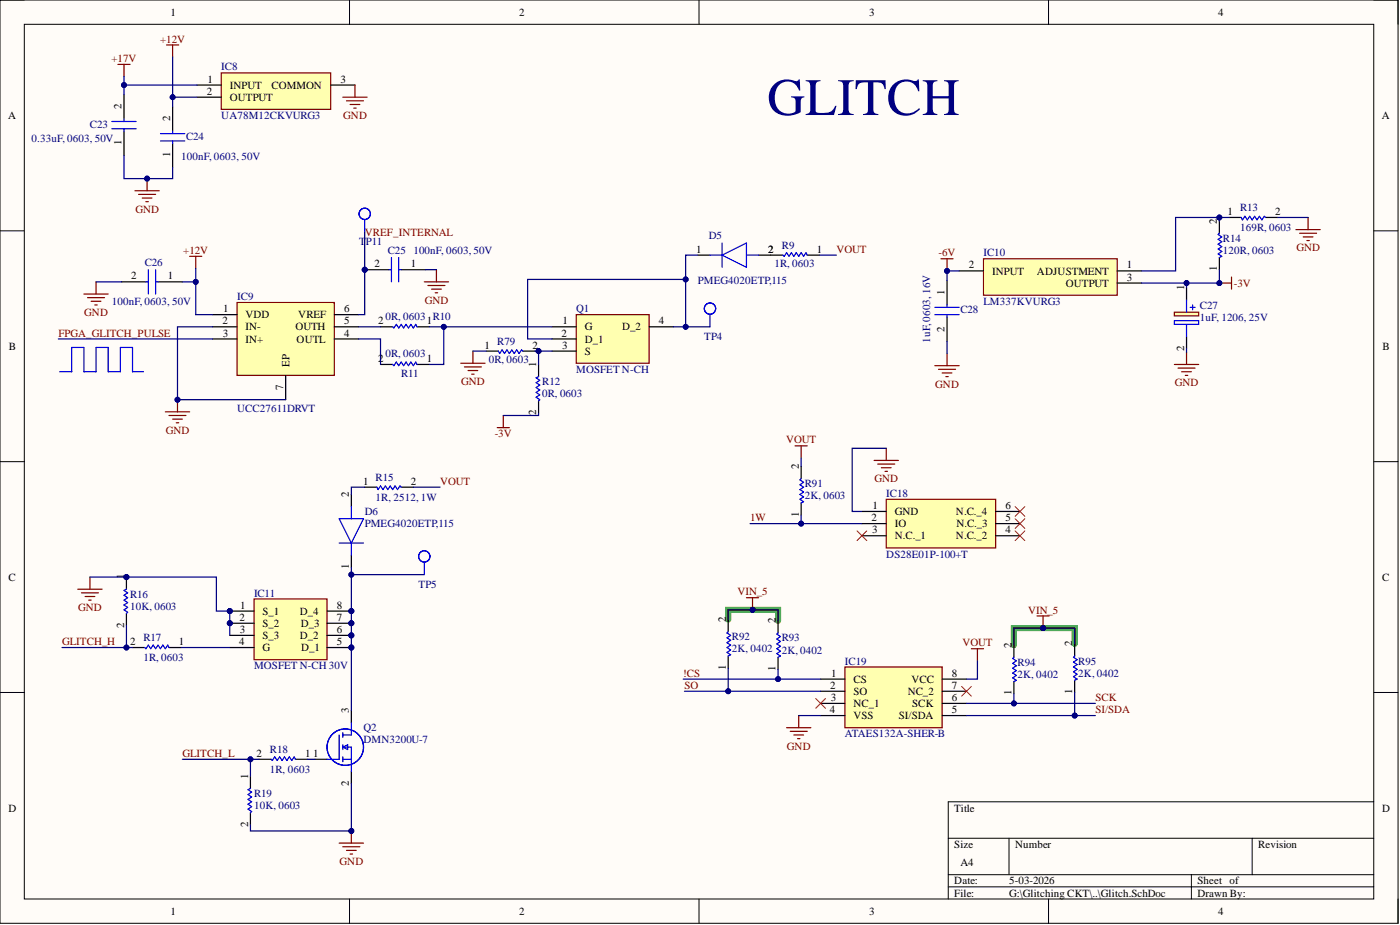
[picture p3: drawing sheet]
<svg xmlns="http://www.w3.org/2000/svg" width="292mm" height="193mm" viewBox="0 0 292 193" stroke-linecap="round" stroke-linejoin="round" font-family="sans-serif">
<defs><g id="words">
<text font-size="11" fill="#000080" x="160.1" y="24">GLITCH</text>
<g font-size="2.3">
<text x="35.6" y="3.3">1</text>
<text x="108.3" y="3.3">2</text>
<text x="181.4" y="3.3">3</text>
<text x="254.2" y="3.3">4</text>
<text x="43.3" y="17.2">1</text>
<text x="71" y="17.2">3</text>
<text x="25.4" y="22.8" transform="rotate(-90 25.4 22.8)">2</text>
<text x="43.1" y="19.8">2</text>
<text x="47.9" y="18.5">INPUT</text>
<text x="47.9" y="21">OUTPUT</text>
<text x="56.6" y="18.5">COMMON</text>
<text x="1.7" y="24.8">A</text>
<text x="35.5" y="25.3" transform="rotate(-90 35.5 25.3)">2</text>
<text x="288.3" y="24.8">A</text>
<text x="25.4" y="30.2" transform="rotate(-90 25.4 30.2)">1</text>
<text x="35.5" y="32.8" transform="rotate(-90 35.5 32.8)">1</text>
<text x="253.9" y="46.6" transform="rotate(-90 253.9 46.6)">2</text>
<text x="256.1" y="44.9">1</text>
<text x="266.1" y="44.9">2</text>
<text x="145.3" y="52.7">1</text>
<text x="160.3" y="52.7">2</text>
<text x="170.5" y="52.7">1</text>
<text x="27.4" y="58.3">2</text>
<text x="35" y="58.3">1</text>
<text x="78.1" y="55.8">2</text>
<text x="85.7" y="55.8">1</text>
<text x="202.2" y="56">2</text>
<text x="207" y="57.3">INPUT</text>
<text x="216.4" y="57.3">ADJUSTMENT</text>
<text x="222.4" y="59.8">OUTPUT</text>
<text x="235.1" y="56">1</text>
<text x="235.1" y="58.5">3</text>
<text x="253.9" y="56.6" transform="rotate(-90 253.9 56.6)">1</text>
<text x="46.6" y="65.1">1</text>
<text x="71.8" y="65.1">6</text>
<text x="197.1" y="61.6" transform="rotate(-90 197.1 61.6)">1</text>
<text x="247.1" y="60.6" transform="rotate(-90 247.1 60.6)">1</text>
<text x="46.4" y="67.7">2</text>
<text x="46.5" y="70.2">3</text>
<text x="51.2" y="66.4">VDD</text>
<text x="51.2" y="68.9">IN-</text>
<text x="51.2" y="71.5">IN+</text>
<text x="61.6" y="68.9">OUTH</text>
<text x="61.9" y="71.5">OUTL</text>
<text x="62.2" y="66.4">VREF</text>
<text x="71.8" y="67.7">5</text>
<text x="71.8" y="70.2">4</text>
<text x="78.9" y="67.7">2</text>
<text x="89" y="67.7">1</text>
<text x="117.2" y="70.2">2</text>
<text x="117.4" y="67.7">1</text>
<text x="122" y="68.9">G</text>
<text x="122" y="71.5">D_1</text>
<text x="129.8" y="68.9">D_2</text>
<text x="137.5" y="67.7">4</text>
<text x="197.1" y="69.2" transform="rotate(-90 197.1 69.2)">2</text>
<text x="1.9" y="73">B</text>
<text x="60.4" y="76.5" transform="rotate(-90 60.4 76.5)">EP</text>
<text x="78.9" y="75.5">2</text>
<text x="89" y="75.5">1</text>
<text x="101.1" y="72.7">1</text>
<text x="111.1" y="72.7">2</text>
<text x="111.9" y="76.5" transform="rotate(-90 111.9 76.5)">1</text>
<text x="117.3" y="72.7">3</text>
<text x="122" y="74">S</text>
<text x="247.1" y="73.2" transform="rotate(-90 247.1 73.2)">2</text>
<text x="288.5" y="73">B</text>
<text x="59.1" y="81.4" transform="rotate(-90 59.1 81.4)">7</text>
<text x="111.9" y="86.7" transform="rotate(-90 111.9 86.7)">2</text>
<text x="75.8" y="101.1">1</text>
<text x="85.7" y="101.1">2</text>
<text x="166.6" y="97.8" transform="rotate(-90 166.6 97.8)">2</text>
<text x="72.8" y="103.7" transform="rotate(-90 72.8 103.7)">2</text>
<text x="166.6" y="107.8" transform="rotate(-90 166.6 107.8)">1</text>
<text x="182" y="106.2">1</text>
<text x="186.7" y="107.5">GND</text>
<text x="199.5" y="107.5">N.C._4</text>
<text x="209.8" y="106.2">6</text>
<text x="181.9" y="108.7">2</text>
<text x="181.9" y="111.3">3</text>
<text x="186.7" y="110">IO</text>
<text x="186.7" y="112.5">N.C._1</text>
<text x="199.5" y="112.5">N.C._2</text>
<text x="199.5" y="110">N.C._3</text>
<text x="209.8" y="111.3">4</text>
<text x="209.8" y="108.7">5</text>
<text x="72.8" y="118.7" transform="rotate(-90 72.8 118.7)">1</text>
<text x="1.8" y="121.1">C</text>
<text x="25.9" y="120.9" transform="rotate(-90 25.9 120.9)">1</text>
<text x="288.4" y="121.1">C</text>
<text x="25.9" y="131" transform="rotate(-90 25.9 131)">2</text>
<text x="50" y="129.5">2</text>
<text x="50.1" y="127">1</text>
<text x="54.8" y="128.2">S_1</text>
<text x="54.8" y="130.8">S_2</text>
<text x="62.6" y="128.2">D_4</text>
<text x="62.7" y="130.8">D_3</text>
<text x="70.3" y="127">8</text>
<text x="70.3" y="129.5">7</text>
<text x="151.4" y="129.8" transform="rotate(-90 151.4 129.8)">2</text>
<text x="161.8" y="130" transform="rotate(-90 161.8 130)">2</text>
<text x="27.1" y="134.6">2</text>
<text x="37.3" y="134.6">1</text>
<text x="49.9" y="134.6">4</text>
<text x="50.1" y="132">3</text>
<text x="54.8" y="133.3">S_3</text>
<text x="54.8" y="135.8">G</text>
<text x="62.6" y="133.3">D_2</text>
<text x="62.8" y="135.8">D_1</text>
<text x="70.3" y="132">6</text>
<text x="70.3" y="134.6">5</text>
<text x="211" y="135.1" transform="rotate(-90 211 135.1)">2</text>
<text x="223.7" y="134.8" transform="rotate(-90 223.7 134.8)">2</text>
<text x="151.4" y="139.7" transform="rotate(-90 151.4 139.7)">1</text>
<text x="161.8" y="140" transform="rotate(-90 161.8 140)">1</text>
<text x="173.2" y="143.7">2</text>
<text x="173.4" y="141.2">1</text>
<text x="178.1" y="142.4">CS</text>
<text x="190.2" y="142.4">VCC</text>
<text x="198.6" y="141.2">8</text>
<text x="198.6" y="143.7">7</text>
<text x="72.8" y="148.8" transform="rotate(-90 72.8 148.8)">3</text>
<text x="173.2" y="148.8">4</text>
<text x="173.3" y="146.2">3</text>
<text x="178.1" y="145">SO</text>
<text x="178.1" y="147.5">NC_1</text>
<text x="189.4" y="145">NC_2</text>
<text x="190.3" y="147.5">SCK</text>
<text x="198.6" y="146.2">6</text>
<text x="198.6" y="148.8">5</text>
<text x="211" y="145.1" transform="rotate(-90 211 145.1)">1</text>
<text x="223.7" y="144.8" transform="rotate(-90 223.7 144.8)">1</text>
<text x="178.1" y="150">VSS</text>
<text x="187.5" y="150">SI/SDA</text>
<text x="53.5" y="157.9">2</text>
<text x="63.7" y="157.9">1</text>
<text x="65.4" y="157.9">1</text>
<text x="51.7" y="162.5" transform="rotate(-90 51.7 162.5)">1</text>
<text x="72.8" y="164" transform="rotate(-90 72.8 164)">2</text>
<text x="1.8" y="169.3">D</text>
<text x="51.7" y="172.6" transform="rotate(-90 51.7 172.6)">2</text>
<text x="199.1" y="169.3">Title</text>
<text x="288.4" y="169.3">D</text>
<text x="199.1" y="176.9">Size</text>
<text x="211.8" y="176.9">Number</text>
<text x="262.5" y="176.9">Revision</text>
<text x="199.1" y="184.5">Date:</text>
<text x="200.4" y="180.7">A4</text>
<text x="210.5" y="184.5">5-03-2026</text>
<text x="249.8" y="184.5">Sheet of</text>
<text x="35.6" y="190.8">1</text>
<text x="108.3" y="190.8">2</text>
<text x="181.4" y="190.8">3</text>
<text x="199.1" y="187">File:</text>
<text x="210.5" y="187">G:\Glitching CKT\..\Glitch.SchDoc</text>
<text x="249.8" y="187">Drawn By:</text>
<text x="254.2" y="190.8">4</text>
</g>
<g font-size="2.3" fill="#800000">
<text x="33.4" y="8.9">+12V</text>
<text x="23.3" y="12.9">+17V</text>
<text x="71.6" y="24.8">GND</text>
<text x="28.2" y="44.4">GND</text>
<text x="38.2" y="53">+12V</text>
<text x="76.1" y="49.2">VREF_INTERNAL</text>
<text x="174.5" y="52.7">VOUT</text>
<text x="195.8" y="53.5">-6V</text>
<text x="270.5" y="52.5">GND</text>
<text x="257.5" y="59.8">-3V</text>
<text x="17.6" y="65.9">GND</text>
<text x="88.6" y="63.4">GND</text>
<text x="12.2" y="70.2">FPGA_GLITCH_PULSE</text>
<text x="96.2" y="80.3">GND</text>
<text x="195.1" y="80.8">GND</text>
<text x="245.1" y="80.6">GND</text>
<text x="34.6" y="90.5">GND</text>
<text x="103.2" y="91.2">-3V</text>
<text x="164" y="92.5">VOUT</text>
<text x="91.8" y="101.1">VOUT</text>
<text x="182.5" y="100.6">GND</text>
<text x="156.5" y="108.7">1W</text>
<text x="153.9" y="124.2">VIN_5</text>
<text x="16.3" y="127.5">GND</text>
<text x="214.5" y="128">VIN_5</text>
<text x="12.9" y="134.6">GLITCH_H</text>
<text x="200.8" y="134.8">VOUT</text>
<text x="142.5" y="141.2">!CS</text>
<text x="142.8" y="143.7">SO</text>
<text x="228.5" y="146.2">SCK</text>
<text x="228.5" y="148.8">SI/SDA</text>
<text x="38" y="157.9">GLITCH_L</text>
<text x="164.2" y="156.4">GND</text>
<text x="70.9" y="180.4">GND</text>
</g>
<g font-size="2.3" fill="#000080">
<text x="46.2" y="14.7">IC8</text>
<text x="6.6" y="29.7">0.33uF, 0603, 50V</text>
<text x="18.8" y="26.6">C23</text>
<text x="38.8" y="29.1">C24</text>
<text x="46.2" y="24.8">UA78M12CKVURG3</text>
<text x="37.8" y="33.5">100nF, 0603, 50V</text>
<text x="258.7" y="44.1">R13</text>
<text x="74.9" y="51.2">T</text>
<text x="76.3" y="51.2">P11</text>
<text x="80.9" y="53">C25</text>
<text x="86.2" y="53">100nF, 0603, 50V</text>
<text x="147.9" y="49.9">D5</text>
<text x="163.1" y="52">R9</text>
<text x="205.2" y="53.5">IC10</text>
<text x="255.2" y="50.4">R14</text>
<text x="255.2" y="53">120R, 0603</text>
<text x="258.7" y="48.2">169R, 0603</text>
<text x="30.2" y="55.5">C26</text>
<text x="145.6" y="59.3">PMEG4020ETP,115</text>
<text x="161.6" y="55.8">1R, 0603</text>
<text x="23.3" y="63.6">100nF, 0603, 50V</text>
<text x="49.5" y="62.6">IC9</text>
<text x="120.2" y="65.1">Q1</text>
<text x="200.4" y="65.4">C28</text>
<text x="205.2" y="63.6">LM337KVURG3</text>
<text x="250.4" y="64.4">C27</text>
<text x="80.4" y="66.7">0R, 0603 R10</text>
<text x="103.7" y="72">R79</text>
<text x="146.9" y="71">TP4</text>
<text x="194" y="71.5" transform="rotate(-90 194 71.5)">1uF,0603, 16V</text>
<text x="250.4" y="66.9">1uF, 1206, 25V</text>
<text x="80.4" y="74.5">0R, 0603</text>
<text x="102" y="75.8">0R, 0603</text>
<text x="120.2" y="77.8">MOSFET N-CH</text>
<text x="83.7" y="78.6">R11</text>
<text x="113.1" y="80.3">R12</text>
<text x="113.1" y="82.9">0R, 0603</text>
<text x="49.5" y="85.9">UCC27611DRVT</text>
<text x="78.4" y="100.4">R15</text>
<text x="167.9" y="101.6">R91</text>
<text x="76.1" y="107.5">D6</text>
<text x="78.4" y="104.4">1R, 2512, 1W</text>
<text x="167.9" y="104.2">2K, 0603</text>
<text x="184.9" y="103.7">IC18</text>
<text x="76.1" y="110">PMEG4020ETP,115</text>
<text x="184.9" y="116.3">DS28E01P-100+T</text>
<text x="27.1" y="124.7">R16</text>
<text x="53" y="124.4">IC11</text>
<text x="87.3" y="122.7">TP5</text>
<text x="27.1" y="127.2">10K, 0603</text>
<text x="29.9" y="133.8">R17</text>
<text x="29.9" y="137.9">1R, 0603</text>
<text x="152.7" y="133.6">R92</text>
<text x="152.7" y="136.1">2K, 0402</text>
<text x="163.1" y="133.8">R93</text>
<text x="163.1" y="136.4">2K, 0402</text>
<text x="53" y="139.6">MOSFET N-CH 30V</text>
<text x="176.3" y="138.6">IC19</text>
<text x="212.3" y="138.9">R94</text>
<text x="212.3" y="141.4">2K, 0402</text>
<text x="225" y="138.6">R95</text>
<text x="225" y="141.2">2K, 0402</text>
<text x="75.8" y="152.6">Q2</text>
<text x="75.8" y="155.1">DMN3200U-7</text>
<text x="176.3" y="153.8">ATAES132A-SHER-B</text>
<text x="56.3" y="157.1">R18</text>
<text x="56.3" y="161.2">1R, 0603</text>
<text x="53" y="166.3">R19</text>
<text x="53" y="168.8">10K, 0603</text>
</g>
</g></defs>
<path d="M0 0h291.7v192.6h-291.7z" fill-rule="evenodd" fill="#fffcf8"/>
<path d="M0 0h291.7v192.6h-291.7z" fill="none" stroke="#000" stroke-width=".21"/>
<path d="M5.1 5.1h281.5v182.4h-281.5z" fill-rule="evenodd" fill="#fffcf8"/>
<g fill="none" stroke="#000" stroke-width=".21">
<path d="M0 0h5.1M5.1 5.1h281.5v182.4h-281.5zM72.9 0v5.1M145.8 0v5.1M218.8 0v5.1M286.6 0h5.1v5.1M0 48.2h5.1M286.6 48.2h5.1M0 96.3h5.1M286.6 96.3h5.1M0 144.5h5.1M286.6 144.5h5.1"/>
<path d="M197.8 174.9h88.8M210.5 174.9v7.6M261.3 174.9v7.6M286.6 167.3h-88.8v20.2M72.9 187.5v5.1M145.8 187.5v5.1M197.8 182.5h88.8M197.8 185h88.8M218.8 187.5v5.1M248.6 182.5v5M291.7 187.5v5.1"/>
</g>
<path d="M151.9 129.3v-2.1h10.4v2.3M224.2 134.3v-3.3h-12.7v3.6" fill="none" stroke="#00be00" stroke-width="1.3"/>
<path d="M49.5 63.1h20.3v15.2h-20.3z" fill-rule="evenodd" fill="#ffffb0"/>
<path d="M49.5 63.1h20.3v15.2h-20.3z" fill="none" stroke="#800000" stroke-width=".25"/>
<path d="M44.4 65.6h5.1M44.4 68.2h5.1M44.4 70.7h5.1M59.6 78.3v5.1M69.8 65.6h5M69.8 68.2h5M69.8 70.7h5" fill="none" stroke="#000" stroke-width=".25"/>
<path d="M120.2 65.6h15.2v10.2h-15.2z" fill-rule="evenodd" fill="#ffffb0"/>
<path d="M120.2 65.6h15.2v10.2h-15.2z" fill="none" stroke="#800000" stroke-width=".25"/>
<path d="M115.2 68.2h5M115.2 70.7h5M115.2 73.2h5M135.4 68.2h5.1M65.7 158.4h2.5M73.3 148.3v2.5M73.3 160.9v2.6" fill="none" stroke="#000" stroke-width=".25"/>
<g fill="none" stroke="#00f" stroke-width=".25">
<path d="M70.8 153.3v5.1h-2.6M71.5 155.9h1.8v5M71.5 158.4h1.8M71.5 152.8v1M71.5 155.4v1M71.5 157.9v1M71.5 155.9l1-.5v1zM73.3 150.8v2.5h-1.8"/>
<circle cx="72" cy="155.9" r="3.8"/>
</g>
<circle cx="47.9" cy="127.5" r=".51" fill="#000080"/>
<circle cx="47.9" cy="127.5" r=".51" fill="none" stroke="#000080" stroke-width=".21"/>
<circle cx="47.9" cy="130" r=".51" fill="#000080"/>
<circle cx="47.9" cy="130" r=".51" fill="none" stroke="#000080" stroke-width=".21"/>
<circle cx="73.3" cy="127.5" r=".51" fill="#000080"/>
<circle cx="73.3" cy="127.5" r=".51" fill="none" stroke="#000080" stroke-width=".21"/>
<circle cx="73.3" cy="130" r=".51" fill="#000080"/>
<circle cx="73.3" cy="130" r=".51" fill="none" stroke="#000080" stroke-width=".21"/>
<circle cx="73.3" cy="132.5" r=".51" fill="#000080"/>
<circle cx="73.3" cy="132.5" r=".51" fill="none" stroke="#000080" stroke-width=".21"/>
<circle cx="73.3" cy="135.1" r=".51" fill="#000080"/>
<circle cx="73.3" cy="135.1" r=".51" fill="none" stroke="#000080" stroke-width=".21"/>
<path d="M53 124.9h15.2v12.7h-15.2z" fill-rule="evenodd" fill="#ffffb0"/>
<path d="M53 124.9h15.2v12.7h-15.2z" fill="none" stroke="#800000" stroke-width=".25"/>
<path d="M47.9 127.5h5.1" fill="none" stroke="#000" stroke-width=".25"/>
<circle cx="47.9" cy="127.5" r=".51" fill="#000080"/>
<circle cx="47.9" cy="127.5" r=".51" fill="none" stroke="#000080" stroke-width=".21"/>
<path d="M47.9 130h5.1" fill="none" stroke="#000" stroke-width=".25"/>
<circle cx="47.9" cy="130" r=".51" fill="#000080"/>
<circle cx="47.9" cy="130" r=".51" fill="none" stroke="#000080" stroke-width=".21"/>
<path d="M47.9 132.5h5.1M47.9 135.1h5.1M68.2 127.5h5.1" fill="none" stroke="#000" stroke-width=".25"/>
<circle cx="73.3" cy="127.5" r=".51" fill="#000080"/>
<circle cx="73.3" cy="127.5" r=".51" fill="none" stroke="#000080" stroke-width=".21"/>
<path d="M68.2 130h5.1" fill="none" stroke="#000" stroke-width=".25"/>
<circle cx="73.3" cy="130" r=".51" fill="#000080"/>
<circle cx="73.3" cy="130" r=".51" fill="none" stroke="#000080" stroke-width=".21"/>
<path d="M68.2 132.5h5.1" fill="none" stroke="#000" stroke-width=".25"/>
<circle cx="73.3" cy="132.5" r=".51" fill="#000080"/>
<circle cx="73.3" cy="132.5" r=".51" fill="none" stroke="#000080" stroke-width=".21"/>
<path d="M68.2 135.1h5.1" fill="none" stroke="#000" stroke-width=".25"/>
<circle cx="73.3" cy="135.1" r=".51" fill="#000080"/>
<circle cx="73.3" cy="135.1" r=".51" fill="none" stroke="#000080" stroke-width=".21"/>
<path d="M27.6 135.1h2.6M35.3 135.1h2.5" fill="none" stroke="#000" stroke-width=".25"/>
<path d="M30.2 135.1l.2 .2 .5-.7 .6 .7 .5-.7 .5 .7 .5-.7 .5 .7 .5-.7 .5 .7 .5-.7 .3 .5" fill="none" stroke="#00f" stroke-width=".25"/>
<path d="M16.2 122.9h5.1M17 123.7h3.5M17.8 124.4h2M18.5 125.2h.5M18.8 120.4v2.5M70.8 175.9h5M71.5 176.6h3.6M72.3 177.4h2M73.1 178.2h.5M73.3 173.4v2.5" fill="none" stroke="#800000" stroke-width=".25"/>
<circle cx="73.3" cy="173.4" r=".51" fill="#000080"/>
<circle cx="73.3" cy="173.4" r=".51" fill="none" stroke="#000080" stroke-width=".21"/>
<path d="M12.4 77.6h2.6v-5.1h2.5v5.1h2.5v-5.1h2.6v5.1h2.5v-5.1h2.5v5.1h2.3" fill="none" stroke="#00f" stroke-width=".25"/>
<g fill="none" stroke="#800000" stroke-width=".25">
<path d="M20 58.8v2.5M88.5 58.8h5.1M89.3 59.6h3.5M91.1 56.3v2.5M17.5 61.3h5.1M18.3 62.1h3.5M19 62.9h2.1M19.8 63.6h.5M90 60.3h2.1M90.8 61.1h.5M96.1 75.8h5.1M96.9 76.5h3.5"/>
<path d="M97.7 77.3h2M98.4 78.1h.5M98.7 73.2v2.6M34.5 85.9h5.1M35.3 86.7h3.5M36 87.4h2M36.8 88.2h.5M37 83.4v2.5"/>
</g>
<circle cx="37" cy="83.4" r=".51" fill="#000080"/>
<circle cx="37" cy="83.4" r=".51" fill="none" stroke="#000080" stroke-width=".21"/>
<path d="M46.2 15.2h22.8v7.6h-22.8z" fill-rule="evenodd" fill="#ffffb0"/>
<g fill="none" stroke="#800000" stroke-width=".25">
<path d="M24.6 13.4h2.5M25.9 13.4v2.6M34.7 9.4h2.6M36 9.4v2.5M46.2 15.2h22.8v7.6h-22.8zM74.1 17.7v2.6M28.2 39.8h5M30.7 37.3v2.5M71.5 20.3h5.1M72.3 21h3.5M73.1 21.8h2M73.8 22.6h.5"/>
<path d="M28.9 40.6h3.6M29.7 41.3h2M30.4 42.1h.5"/>
</g>
<path d="M41.1 17.7h5.1M69 17.7h5.1M41.1 20.3h5.1" fill="none" stroke="#000" stroke-width=".25"/>
<circle cx="30.7" cy="37.3" r=".51" fill="#000080"/>
<circle cx="30.7" cy="37.3" r=".51" fill="none" stroke="#000080" stroke-width=".21"/>
<path d="M39.6 53.5h2.5M40.8 53.5v2.5" fill="none" stroke="#800000" stroke-width=".25"/>
<path d="M205.2 54h27.9v7.6h-27.9z" fill-rule="evenodd" fill="#ffffb0"/>
<g fill="none" stroke="#800000" stroke-width=".25">
<path d="M196.3 54h2.6M197.6 54v2.5M205.2 54h27.9v7.6h-27.9zM270.4 47.9h5.1M271.1 48.7h3.6M271.9 49.4h2M272.7 50.2h.5M272.9 45.4v2.5M195.1 76.3h5M195.8 77h3.6M196.6 77.8h2M197.3 78.6h.5"/>
<path d="M197.6 73.8v2.5M245 76h5.1M245.8 76.8h3.5M246.5 77.6h2.1M247.3 78.3h.5M247.6 73.5v2.5"/>
</g>
<path d="M200.1 56.5h5.1M233.1 56.5h5.1M233.1 59.1h5.1M254.4 46.1v2.6M254.4 53.7v2.6M256.4 45.4h2.6M264 45.4h2.6" fill="none" stroke="#000" stroke-width=".25"/>
<path d="M254.4 48.7l-.2 .2 .7 .5-.7 .5 .7 .5-.7 .5 .7 .5-.7 .6 .7 .5-.7 .5 .7 .5-.5 .2M259 45.4l.2 .5 .5-.8 .5 .8 .5-.8 .6 .8 .5-.8 .5 .8 .5-.8 .5 .8 .5-.8 .2 .3" fill="none" stroke="#00f" stroke-width=".25"/>
<circle cx="197.6" cy="56.5" r=".51" fill="#000080"/>
<circle cx="197.6" cy="56.5" r=".51" fill="none" stroke="#000080" stroke-width=".21"/>
<path d="M254.4 59.1h2.5M256.9 57.8v2.5" fill="none" stroke="#800000" stroke-width=".25"/>
<circle cx="254.4" cy="59.1" r=".51" fill="#000080"/>
<circle cx="254.4" cy="59.1" r=".51" fill="none" stroke="#000080" stroke-width=".21"/>
<path d="M103.7 89.2h2.6M105 86.7v2.5" fill="none" stroke="#800000" stroke-width=".25"/>
<path d="M25.9 19.8v5M25.9 27.4v5M36 22.3v5.1M36 29.9v5.1M25.4 58.8h5M33 58.8h5M145.6 53.2h2.5M158.3 53.2h2.5M197.6 58.5v5.1M197.6 66.1v5.1M73.3 103.2v2.5M73.3 115.8v2.6" fill="none" stroke="#000" stroke-width=".25"/>
<g fill="none" stroke="#00f" stroke-width=".25">
<path d="M23.3 26.9h5.1M23.3 25.3h5.1M25.9 24.8v.5M25.9 26.9v.5M33.5 29.4h5.1M33.5 27.9h5.1M36 27.4v.5M36 29.4v.5M30.4 58.8h.5M30.9 56.3v5M32.5 56.3v5M32.5 58.8h.5"/>
<path d="M148.1 53.2h2.6M150.7 53.2l5-2.5v5.1zM150.7 50.7v5.1M155.7 53.2h2.6M195.1 64.1h5M195.1 65.6h5M197.6 63.6v.5M197.6 65.6v.5M70.8 108.2h5l-2.5 5.1zM70.8 113.3h5M73.3 105.7v2.5M73.3 113.3v2.5"/>
</g>
<circle cx="76.1" cy="56.3" r=".51" fill="#000080"/>
<circle cx="76.1" cy="56.3" r=".51" fill="none" stroke="#000080" stroke-width=".21"/>
<path d="M76.1 56.3h5.1M83.7 56.3h5.1" fill="none" stroke="#000" stroke-width=".25"/>
<circle cx="76.1" cy="56.3" r=".51" fill="#000080"/>
<circle cx="76.1" cy="56.3" r=".51" fill="none" stroke="#000080" stroke-width=".21"/>
<path d="M81.2 56.3h.5M81.7 53.7v5.1M83.2 53.7v5.1M83.2 56.3h.5M163.3 53.2l.3 .3 .5-.8 .5 .8 .5-.8 .5 .8 .5-.8 .5 .8 .6-.8 .5 .8 .5-.8 .2 .5M81.9 68.2l.3 .2 .5-.7 .5 .7 .5-.7 .5 .7 .5-.7 .5 .7 .5-.7 .5 .7 .5-.7 .3 .5M81.9 76l.3 .3 .5-.8 .5 .8 .5-.8 .5 .8 .5-.8 .5 .8 .5-.8 .5 .8 .5-.8 .3 .5M112.4 78.6l-.5 .2 .7 .5-.7 .5 .7 .5-.7 .5 .7 .6-.7 .5 .7 .5-.7 .5 .7 .5-.2 .2M56.6 158.4l.2 .3 .5-.8 .5 .8 .5-.8 .5 .8 .6-.8 .5 .8 .5-.8 .5 .8 .5-.8 .2 .5" fill="none" stroke="#00f" stroke-width=".25"/>
<path d="M160.8 53.2h2.5M168.4 53.2h2.6M79.4 68.2h2.5M79.4 76h2.5M87 68.2h2.5M87 76h2.5M112.4 76v2.6M112.4 83.6v2.6M54 158.4h2.6M61.6 158.4h2.6" fill="none" stroke="#000" stroke-width=".25"/>
<circle cx="26.4" cy="120.4" r=".51" fill="#000080"/>
<circle cx="26.4" cy="120.4" r=".51" fill="none" stroke="#000080" stroke-width=".21"/>
<path d="M26.4 120.4v2.5" fill="none" stroke="#000" stroke-width=".25"/>
<circle cx="26.4" cy="120.4" r=".51" fill="#000080"/>
<circle cx="26.4" cy="120.4" r=".51" fill="none" stroke="#000080" stroke-width=".21"/>
<path d="M76.1 101.6h2.5M83.7 101.6h2.5M26.4 128v2.5M52.3 161.9v2.6M52.3 169.6v2.5" fill="none" stroke="#000" stroke-width=".25"/>
<path d="M78.6 101.6l.3 .5 .5-.7 .5 .7 .5-.7 .5 .7 .5-.7 .5 .7 .5-.7 .5 .7 .6-.7 .2 .2M26.4 122.9l-.5 .3 .7 .5-.7 .5 .7 .5-.7 .5 .7 .5-.7 .5 .7 .5-.7 .5 .7 .5-.2 .3M52.3 164.5l-.6 .2 .8 .5-.8 .5 .8 .6-.8 .5 .8 .5-.8 .5 .8 .5-.8 .5 .8 .5-.2 .3" fill="none" stroke="#00f" stroke-width=".25"/>
<path d="M245 65.1h5.1v.8h-5.1z" fill-rule="evenodd" fill="#ffffb0"/>
<path d="M245 65.1h5.1v.8h-5.1z" fill="none" stroke="#800000" stroke-width=".25"/>
<path d="M101.5 73.2h2.5M109.1 73.2h2.5M247.6 60.1v2.5M247.6 70.2v2.5" fill="none" stroke="#000" stroke-width=".25"/>
<g fill="none" stroke="#00f" stroke-width=".25">
<path d="M76.1 45.9v2.5M104 73.2l.2 .6 .6-.8 .5 .8 .5-.8 .5 .8 .5-.8 .5 .8 .5-.8 .5 .8 .5-.8 .3 .2M148.1 65.6v2.6M245 66.9h5.1v.8h-5.1zM247.6 62.6v2.5M247.6 67.7v2.5M248.3 64.1h1M248.8 63.6v1M88.5 117.3v2.6"/>
<circle cx="76.1" cy="44.6" r="1.18"/>
<circle cx="148.1" cy="64.4" r="1.18"/>
<circle cx="88.5" cy="116.1" r="1.18"/>
</g>
<path d="M176.3 139.1h20.3v12.7h-20.3z" fill-rule="evenodd" fill="#ffffb0"/>
<g fill="none" stroke="#800000" stroke-width=".25">
<path d="M165.9 93h2.5M167.2 93v2.5M182.4 96.1h5M183.1 96.8h3.6M183.9 97.6h2M184.7 98.3h.5M184.9 93.5v2.6M176.3 139.1h20.3v12.7h-20.3zM202.7 135.3h2.5M203.9 135.3v2.6M216.4 128.5h2.5M217.6 128.5v2.5"/>
<path d="M164.1 151.8h5.1M164.9 152.6h3.5M165.6 153.3h2.1M166.4 154.1h.5M166.6 149.3v2.5"/>
</g>
<path d="M171.2 141.7h5.1M171.2 144.2h5.1M171.2 146.7h5.1M171.2 149.3h5.1M196.6 141.7h5M196.6 144.2h5M196.6 146.7h5M196.6 149.3h5" fill="none" stroke="#000" stroke-width=".25"/>
<path d="M170.2 145.7l2 2.1M172.2 145.7l-2 2.1M200.6 143.2l2.1 2M202.7 143.2l-2.1 2" fill="none" stroke="#f00" stroke-width=".21"/>
<circle cx="217.6" cy="131" r=".51" fill="#000080"/>
<circle cx="217.6" cy="131" r=".51" fill="none" stroke="#000080" stroke-width=".21"/>
<path d="M155.7 124.7h2.6M157 124.7v2.5" fill="none" stroke="#800000" stroke-width=".25"/>
<circle cx="157" cy="127.2" r=".51" fill="#000080"/>
<circle cx="157" cy="127.2" r=".51" fill="none" stroke="#000080" stroke-width=".21"/>
<path d="M167.2 97.3v2.6M167.2 104.9v2.6M151.9 129.3v2.5M151.9 136.9v2.5M162.3 129.5v2.5M162.3 137.1v2.5M211.5 134.6v2.5M224.2 134.3v2.6M211.5 142.2v2.5M224.2 141.9v2.6" fill="none" stroke="#000" stroke-width=".25"/>
<path d="M167.2 99.9l-.3 .2 .8 .5-.8 .5 .8 .5-.8 .5 .8 .5-.8 .6 .8 .5-.8 .5 .8 .5-.5 .2M151.9 131.8l-.2 .2 .7 .5-.7 .6 .7 .5-.7 .5 .7 .5-.7 .5 .7 .5-.7 .5 .7 .5-.5 .3M162.3 132l-.2 .3 .7 .5-.7 .5 .7 .5-.7 .5 .7 .5-.7 .5 .7 .5-.7 .6 .7 .5-.5 .2M211.5 137.1l-.2 .3 .7 .5-.7 .5 .7 .5-.7 .5 .7 .5-.7 .5 .7 .5-.7 .5 .7 .5-.5 .3M224.2 136.9l-.2 .2 .7 .5-.7 .5 .7 .5-.7 .5 .7 .5-.7 .6 .7 .5-.7 .5 .7 .5-.5 .2" fill="none" stroke="#00f" stroke-width=".25"/>
<path d="M184.9 104.2h22.8v10.1h-22.8z" fill-rule="evenodd" fill="#ffffb0"/>
<path d="M184.9 104.2h22.8v10.1h-22.8z" fill="none" stroke="#800000" stroke-width=".25"/>
<path d="M179.8 106.7h5.1M179.8 109.2h5.1M179.8 111.8h5.1M207.7 106.7h5.1M207.7 109.2h5.1M207.7 111.8h5.1" fill="none" stroke="#000" stroke-width=".25"/>
<path d="M18.8 120.4h26.3v7.1h2.8v5M37.8 135.1h10.1" fill="none" stroke="#000080" stroke-width=".25"/>
<circle cx="47.9" cy="130" r=".51" fill="#000080"/>
<circle cx="47.9" cy="130" r=".51" fill="none" stroke="#000080" stroke-width=".21"/>
<circle cx="47.9" cy="127.5" r=".51" fill="#000080"/>
<circle cx="47.9" cy="127.5" r=".51" fill="none" stroke="#000080" stroke-width=".21"/>
<circle cx="26.4" cy="120.4" r=".51" fill="#000080"/>
<circle cx="26.4" cy="120.4" r=".51" fill="none" stroke="#000080" stroke-width=".21"/>
<path d="M26.4 130.5v4.6h1.2" fill="none" stroke="#000080" stroke-width=".25"/>
<circle cx="26.4" cy="135.1" r=".51" fill="#000080"/>
<circle cx="26.4" cy="135.1" r=".51" fill="none" stroke="#000080" stroke-width=".21"/>
<path d="M12.9 135.1h13.5" fill="none" stroke="#000080" stroke-width=".25"/>
<circle cx="26.4" cy="135.1" r=".51" fill="#000080"/>
<circle cx="26.4" cy="135.1" r=".51" fill="none" stroke="#000080" stroke-width=".21"/>
<path d="M88.5 119.9h-15.2v28.4" fill="none" stroke="#000080" stroke-width=".25"/>
<circle cx="73.3" cy="135.1" r=".51" fill="#000080"/>
<circle cx="73.3" cy="135.1" r=".51" fill="none" stroke="#000080" stroke-width=".21"/>
<circle cx="73.3" cy="132.5" r=".51" fill="#000080"/>
<circle cx="73.3" cy="132.5" r=".51" fill="none" stroke="#000080" stroke-width=".21"/>
<circle cx="73.3" cy="130" r=".51" fill="#000080"/>
<circle cx="73.3" cy="130" r=".51" fill="none" stroke="#000080" stroke-width=".21"/>
<circle cx="73.3" cy="127.5" r=".51" fill="#000080"/>
<circle cx="73.3" cy="127.5" r=".51" fill="none" stroke="#000080" stroke-width=".21"/>
<circle cx="73.3" cy="119.9" r=".51" fill="#000080"/>
<circle cx="73.3" cy="119.9" r=".51" fill="none" stroke="#000080" stroke-width=".21"/>
<path d="M54 158.4h-1.7v3.5M64.2 158.4h1.5" fill="none" stroke="#000080" stroke-width=".25"/>
<circle cx="52.3" cy="158.4" r=".51" fill="#000080"/>
<circle cx="52.3" cy="158.4" r=".51" fill="none" stroke="#000080" stroke-width=".21"/>
<path d="M73.3 163.5v9.9h-21v-1.3" fill="none" stroke="#000080" stroke-width=".25"/>
<circle cx="73.3" cy="173.4" r=".51" fill="#000080"/>
<circle cx="73.3" cy="173.4" r=".51" fill="none" stroke="#000080" stroke-width=".21"/>
<path d="M38 158.4h14.3" fill="none" stroke="#000080" stroke-width=".25"/>
<circle cx="52.3" cy="158.4" r=".51" fill="#000080"/>
<circle cx="52.3" cy="158.4" r=".51" fill="none" stroke="#000080" stroke-width=".21"/>
<path d="M44.4 68.2h-7.4v15.2h22.6" fill="none" stroke="#000080" stroke-width=".25"/>
<circle cx="37" cy="83.4" r=".51" fill="#000080"/>
<circle cx="37" cy="83.4" r=".51" fill="none" stroke="#000080" stroke-width=".21"/>
<path d="M20 58.8h5.4M88.8 56.3h2.3M12.2 70.7h32.2M74.8 70.7h4.6v5.3M74.8 68.2h4.6M89.5 68.2h3.1v7.8h-3.1" fill="none" stroke="#000080" stroke-width=".25"/>
<circle cx="92.6" cy="68.2" r=".51" fill="#000080"/>
<circle cx="92.6" cy="68.2" r=".51" fill="none" stroke="#000080" stroke-width=".21"/>
<path d="M92.6 68.2h22.6" fill="none" stroke="#000080" stroke-width=".25"/>
<circle cx="92.6" cy="68.2" r=".51" fill="#000080"/>
<circle cx="92.6" cy="68.2" r=".51" fill="none" stroke="#000080" stroke-width=".21"/>
<path d="M140.5 68.2h2.6v-9.9h-33v12.4h5.1" fill="none" stroke="#000080" stroke-width=".25"/>
<circle cx="143.1" cy="58.3" r=".51" fill="#000080"/>
<circle cx="143.1" cy="58.3" r=".51" fill="none" stroke="#000080" stroke-width=".21"/>
<circle cx="143.1" cy="68.2" r=".51" fill="#000080"/>
<circle cx="143.1" cy="68.2" r=".51" fill="none" stroke="#000080" stroke-width=".21"/>
<path d="M143.1 68.2h5" fill="none" stroke="#000080" stroke-width=".25"/>
<circle cx="143.1" cy="68.2" r=".51" fill="#000080"/>
<circle cx="143.1" cy="68.2" r=".51" fill="none" stroke="#000080" stroke-width=".21"/>
<path d="M25.9 16v1.7h15.2" fill="none" stroke="#000080" stroke-width=".25"/>
<circle cx="25.9" cy="17.7" r=".51" fill="#000080"/>
<circle cx="25.9" cy="17.7" r=".51" fill="none" stroke="#000080" stroke-width=".21"/>
<path d="M25.9 17.7v2.1" fill="none" stroke="#000080" stroke-width=".25"/>
<circle cx="25.9" cy="17.7" r=".51" fill="#000080"/>
<circle cx="25.9" cy="17.7" r=".51" fill="none" stroke="#000080" stroke-width=".21"/>
<path d="M25.9 32.4v4.9h10.1v-2.3" fill="none" stroke="#000080" stroke-width=".25"/>
<circle cx="30.7" cy="37.3" r=".51" fill="#000080"/>
<circle cx="30.7" cy="37.3" r=".51" fill="none" stroke="#000080" stroke-width=".21"/>
<path d="M36 11.9v8.4h5.1" fill="none" stroke="#000080" stroke-width=".25"/>
<circle cx="36" cy="20.3" r=".51" fill="#000080"/>
<circle cx="36" cy="20.3" r=".51" fill="none" stroke="#000080" stroke-width=".21"/>
<path d="M36 20.3v2" fill="none" stroke="#000080" stroke-width=".25"/>
<circle cx="36" cy="20.3" r=".51" fill="#000080"/>
<circle cx="36" cy="20.3" r=".51" fill="none" stroke="#000080" stroke-width=".21"/>
<path d="M40.8 58.8v6.8h3.6" fill="none" stroke="#000080" stroke-width=".25"/>
<circle cx="40.8" cy="58.8" r=".51" fill="#000080"/>
<circle cx="40.8" cy="58.8" r=".51" fill="none" stroke="#000080" stroke-width=".21"/>
<path d="M40.8 56v2.8h-2.8" fill="none" stroke="#000080" stroke-width=".25"/>
<circle cx="40.8" cy="58.8" r=".51" fill="#000080"/>
<circle cx="40.8" cy="58.8" r=".51" fill="none" stroke="#000080" stroke-width=".21"/>
<path d="M200.1 56.5h-2.5v2" fill="none" stroke="#000080" stroke-width=".25"/>
<circle cx="197.6" cy="56.5" r=".51" fill="#000080"/>
<circle cx="197.6" cy="56.5" r=".51" fill="none" stroke="#000080" stroke-width=".21"/>
<path d="M247.6 59.1v1" fill="none" stroke="#000080" stroke-width=".25"/>
<circle cx="247.6" cy="59.1" r=".51" fill="#000080"/>
<circle cx="247.6" cy="59.1" r=".51" fill="none" stroke="#000080" stroke-width=".21"/>
<path d="M254.4 45.4v.7" fill="none" stroke="#000080" stroke-width=".25"/>
<circle cx="254.4" cy="45.4" r=".51" fill="#000080"/>
<circle cx="254.4" cy="45.4" r=".51" fill="none" stroke="#000080" stroke-width=".21"/>
<path d="M145.6 53.2h-2.5v5.1M266.6 45.4h6.3M112.4 86.2v.5h-7.4" fill="none" stroke="#000080" stroke-width=".25"/>
<circle cx="143.1" cy="58.3" r=".51" fill="#000080"/>
<circle cx="143.1" cy="58.3" r=".51" fill="none" stroke="#000080" stroke-width=".21"/>
<path d="M171 53.2h3.5M73.3 118.4v1.5" fill="none" stroke="#000080" stroke-width=".25"/>
<circle cx="73.3" cy="119.9" r=".51" fill="#000080"/>
<circle cx="73.3" cy="119.9" r=".51" fill="none" stroke="#000080" stroke-width=".21"/>
<path d="M76.1 48.4v17.2h-1.3M197.6 71.2v2.6M247.6 72.7v.8M76.1 101.6h-2.8v1.6M86.2 101.6h5.6" fill="none" stroke="#000080" stroke-width=".25"/>
<circle cx="76.1" cy="56.3" r=".51" fill="#000080"/>
<circle cx="76.1" cy="56.3" r=".51" fill="none" stroke="#000080" stroke-width=".21"/>
<path d="M98.7 73.2h2.8M111.6 73.2h3.6" fill="none" stroke="#000080" stroke-width=".25"/>
<circle cx="112.4" cy="73.2" r=".51" fill="#000080"/>
<circle cx="112.4" cy="73.2" r=".51" fill="none" stroke="#000080" stroke-width=".21"/>
<path d="M112.4 73.2v2.8" fill="none" stroke="#000080" stroke-width=".25"/>
<circle cx="112.4" cy="73.2" r=".51" fill="#000080"/>
<circle cx="112.4" cy="73.2" r=".51" fill="none" stroke="#000080" stroke-width=".21"/>
<path d="M254.4 56.3v2.8h-16.2" fill="none" stroke="#000080" stroke-width=".25"/>
<circle cx="254.4" cy="59.1" r=".51" fill="#000080"/>
<circle cx="254.4" cy="59.1" r=".51" fill="none" stroke="#000080" stroke-width=".21"/>
<circle cx="247.6" cy="59.1" r=".51" fill="#000080"/>
<circle cx="247.6" cy="59.1" r=".51" fill="none" stroke="#000080" stroke-width=".21"/>
<path d="M256.4 45.4h-11.1v11.1h-7.1" fill="none" stroke="#000080" stroke-width=".25"/>
<circle cx="254.4" cy="45.4" r=".51" fill="#000080"/>
<circle cx="254.4" cy="45.4" r=".51" fill="none" stroke="#000080" stroke-width=".21"/>
<path d="M167.2 95.5v1.8M156.5 109.2h10.7" fill="none" stroke="#000080" stroke-width=".25"/>
<circle cx="167.2" cy="109.2" r=".51" fill="#000080"/>
<circle cx="167.2" cy="109.2" r=".51" fill="none" stroke="#000080" stroke-width=".21"/>
<path d="M162.3 139.6v2.1M166.6 149.3h4.6" fill="none" stroke="#000080" stroke-width=".25"/>
<circle cx="162.3" cy="141.7" r=".51" fill="#000080"/>
<circle cx="162.3" cy="141.7" r=".51" fill="none" stroke="#000080" stroke-width=".21"/>
<path d="M151.9 139.4v4.8" fill="none" stroke="#000080" stroke-width=".25"/>
<circle cx="151.9" cy="144.2" r=".51" fill="#000080"/>
<circle cx="151.9" cy="144.2" r=".51" fill="none" stroke="#000080" stroke-width=".21"/>
<path d="M203.9 137.9v3.8h-2.3M224.2 134.3v-3.3h-12.7v3.6" fill="none" stroke="#000080" stroke-width=".25"/>
<circle cx="217.6" cy="131" r=".51" fill="#000080"/>
<circle cx="217.6" cy="131" r=".51" fill="none" stroke="#000080" stroke-width=".21"/>
<path d="M211.5 144.7v2" fill="none" stroke="#000080" stroke-width=".25"/>
<circle cx="211.5" cy="146.7" r=".51" fill="#000080"/>
<circle cx="211.5" cy="146.7" r=".51" fill="none" stroke="#000080" stroke-width=".21"/>
<path d="M224.2 144.5v4.8" fill="none" stroke="#000080" stroke-width=".25"/>
<circle cx="224.2" cy="149.3" r=".51" fill="#000080"/>
<circle cx="224.2" cy="149.3" r=".51" fill="none" stroke="#000080" stroke-width=".21"/>
<path d="M151.9 129.3v-2.1h10.4v2.3" fill="none" stroke="#000080" stroke-width=".25"/>
<circle cx="157" cy="127.2" r=".51" fill="#000080"/>
<circle cx="157" cy="127.2" r=".51" fill="none" stroke="#000080" stroke-width=".21"/>
<path d="M142.5 141.7h28.7" fill="none" stroke="#000080" stroke-width=".25"/>
<circle cx="162.3" cy="141.7" r=".51" fill="#000080"/>
<circle cx="162.3" cy="141.7" r=".51" fill="none" stroke="#000080" stroke-width=".21"/>
<path d="M142.8 144.2h28.4" fill="none" stroke="#000080" stroke-width=".25"/>
<circle cx="151.9" cy="144.2" r=".51" fill="#000080"/>
<circle cx="151.9" cy="144.2" r=".51" fill="none" stroke="#000080" stroke-width=".21"/>
<path d="M201.6 149.3h26.9" fill="none" stroke="#000080" stroke-width=".25"/>
<circle cx="224.2" cy="149.3" r=".51" fill="#000080"/>
<circle cx="224.2" cy="149.3" r=".51" fill="none" stroke="#000080" stroke-width=".21"/>
<path d="M201.6 146.7h26.9" fill="none" stroke="#000080" stroke-width=".25"/>
<circle cx="211.5" cy="146.7" r=".51" fill="#000080"/>
<circle cx="211.5" cy="146.7" r=".51" fill="none" stroke="#000080" stroke-width=".21"/>
<path d="M184.9 93.5h-7.1v13.2h2M167.2 107.5v1.7h12.6" fill="none" stroke="#000080" stroke-width=".25"/>
<circle cx="167.2" cy="109.2" r=".51" fill="#000080"/>
<circle cx="167.2" cy="109.2" r=".51" fill="none" stroke="#000080" stroke-width=".21"/>
<path d="M178.8 110.8l2.1 2M180.9 110.8l-2.1 2M211.8 105.7l2 2M211.8 108.2l2 2M211.8 110.8l2 2M213.8 105.7l-2 2M213.8 108.2l-2 2M213.8 110.8l-2 2" fill="none" stroke="#f00" stroke-width=".21"/>
<use href="#words"/>
</svg>
